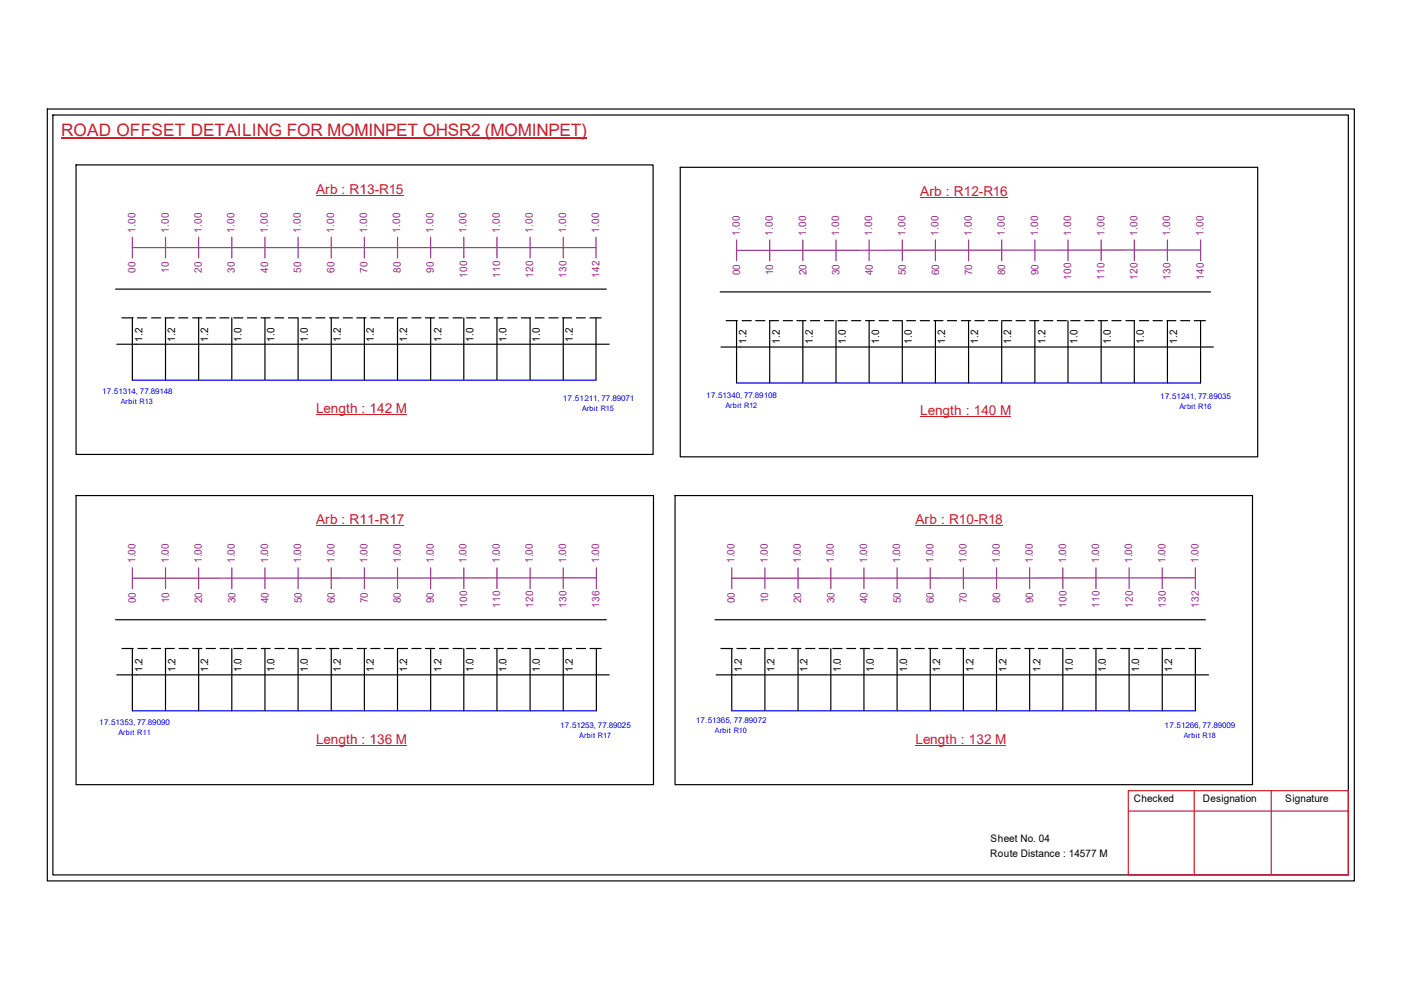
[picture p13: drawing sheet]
<svg xmlns="http://www.w3.org/2000/svg" width="297mm" height="210mm" viewBox="0 0 297 210" stroke-linecap="round" stroke-linejoin="round" font-family="sans-serif">
<defs><g id="words">
<text font-size="3.6" fill="#cd2027" x="13" y="28.9">ROAD OFFSET DETAILING FOR MOMINPET OHSR2 (MOMINPET)</text>
<g font-size="2.9" fill="#cd2027">
<text x="67" y="41.1">Arb : R13-R15</text>
<text x="195.1" y="41.6">Arb : R12-R16</text>
<text x="67" y="87.5">Length : 142 M</text>
<text x="195.1" y="88.1">Length : 140 M</text>
<text x="67" y="111.2">Arb : R11-R17</text>
<text x="194.1" y="111.2">Arb : R10-R18</text>
<text x="67" y="157.6">Length : 136 M</text>
<text x="194.1" y="157.6">Length : 132 M</text>
</g>
<g font-size="2.2" fill="#93278f">
<text x="28.7" y="49.4" transform="rotate(-90 28.7 49.4)">1.00</text>
<text x="35.8" y="49.4" transform="rotate(-90 35.8 49.4)">1.00</text>
<text x="42.8" y="49.4" transform="rotate(-90 42.8 49.4)">1.00</text>
<text x="49.7" y="49.4" transform="rotate(-90 49.7 49.4)">1.00</text>
<text x="56.8" y="49.4" transform="rotate(-90 56.8 49.4)">1.00</text>
<text x="63.8" y="49.4" transform="rotate(-90 63.8 49.4)">1.00</text>
<text x="70.8" y="49.4" transform="rotate(-90 70.8 49.4)">1.00</text>
<text x="77.8" y="49.4" transform="rotate(-90 77.8 49.4)">1.00</text>
<text x="84.9" y="49.4" transform="rotate(-90 84.9 49.4)">1.00</text>
<text x="91.9" y="49.4" transform="rotate(-90 91.9 49.4)">1.00</text>
<text x="98.9" y="49.4" transform="rotate(-90 98.9 49.4)">1.00</text>
<text x="106" y="49.4" transform="rotate(-90 106 49.4)">1.00</text>
<text x="113" y="49.4" transform="rotate(-90 113 49.4)">1.00</text>
<text x="120" y="49.4" transform="rotate(-90 120 49.4)">1.00</text>
<text x="127" y="49.4" transform="rotate(-90 127 49.4)">1.00</text>
<text x="156.8" y="50" transform="rotate(-90 156.8 50)">1.00</text>
<text x="163.9" y="50" transform="rotate(-90 163.9 50)">1.00</text>
<text x="170.9" y="50" transform="rotate(-90 170.9 50)">1.00</text>
<text x="177.9" y="50" transform="rotate(-90 177.9 50)">1.00</text>
<text x="185" y="50" transform="rotate(-90 185 50)">1.00</text>
<text x="192" y="50" transform="rotate(-90 192 50)">1.00</text>
<text x="199" y="50" transform="rotate(-90 199 50)">1.00</text>
<text x="206" y="50" transform="rotate(-90 206 50)">1.00</text>
<text x="213.1" y="50" transform="rotate(-90 213.1 50)">1.00</text>
<text x="220.1" y="50" transform="rotate(-90 220.1 50)">1.00</text>
<text x="227.1" y="50" transform="rotate(-90 227.1 50)">1.00</text>
<text x="234.1" y="50" transform="rotate(-90 234.1 50)">1.00</text>
<text x="241.2" y="50" transform="rotate(-90 241.2 50)">1.00</text>
<text x="248.1" y="50" transform="rotate(-90 248.1 50)">1.00</text>
<text x="255.1" y="50" transform="rotate(-90 255.1 50)">1.00</text>
<text x="28.7" y="57.8" transform="rotate(-90 28.7 57.8)">00</text>
<text x="35.8" y="57.8" transform="rotate(-90 35.8 57.8)">10</text>
<text x="42.8" y="57.8" transform="rotate(-90 42.8 57.8)">20</text>
<text x="49.8" y="57.8" transform="rotate(-90 49.8 57.8)">30</text>
<text x="56.9" y="57.8" transform="rotate(-90 56.9 57.8)">40</text>
<text x="63.9" y="57.8" transform="rotate(-90 63.9 57.8)">50</text>
<text x="70.9" y="57.8" transform="rotate(-90 70.9 57.8)">60</text>
<text x="77.9" y="57.8" transform="rotate(-90 77.9 57.8)">70</text>
<text x="85" y="57.8" transform="rotate(-90 85 57.8)">80</text>
<text x="92" y="57.8" transform="rotate(-90 92 57.8)">90</text>
<text x="99" y="58.8" transform="rotate(-90 99 58.8)">100</text>
<text x="106" y="58.8" transform="rotate(-90 106 58.8)">110</text>
<text x="113.1" y="58.8" transform="rotate(-90 113.1 58.8)">120</text>
<text x="120.1" y="58.8" transform="rotate(-90 120.1 58.8)">130</text>
<text x="127.1" y="58.8" transform="rotate(-90 127.1 58.8)">142</text>
<text x="156.9" y="58.3" transform="rotate(-90 156.9 58.3)">00</text>
<text x="164" y="58.3" transform="rotate(-90 164 58.3)">10</text>
<text x="171" y="58.3" transform="rotate(-90 171 58.3)">20</text>
<text x="178" y="58.3" transform="rotate(-90 178 58.3)">30</text>
<text x="185" y="58.3" transform="rotate(-90 185 58.3)">40</text>
<text x="192.1" y="58.3" transform="rotate(-90 192.1 58.3)">50</text>
<text x="199.1" y="58.3" transform="rotate(-90 199.1 58.3)">60</text>
<text x="206.1" y="58.3" transform="rotate(-90 206.1 58.3)">70</text>
<text x="213.1" y="58.3" transform="rotate(-90 213.1 58.3)">80</text>
<text x="220.2" y="58.3" transform="rotate(-90 220.2 58.3)">90</text>
<text x="227.1" y="59.4" transform="rotate(-90 227.1 59.4)">100</text>
<text x="234.1" y="59.4" transform="rotate(-90 234.1 59.4)">110</text>
<text x="241.2" y="59.4" transform="rotate(-90 241.2 59.4)">120</text>
<text x="248.2" y="59.4" transform="rotate(-90 248.2 59.4)">130</text>
<text x="255.2" y="59.4" transform="rotate(-90 255.2 59.4)">140</text>
<text x="28.7" y="119.5" transform="rotate(-90 28.7 119.5)">1.00</text>
<text x="35.8" y="119.5" transform="rotate(-90 35.8 119.5)">1.00</text>
<text x="42.8" y="119.5" transform="rotate(-90 42.8 119.5)">1.00</text>
<text x="49.8" y="119.5" transform="rotate(-90 49.8 119.5)">1.00</text>
<text x="56.9" y="119.5" transform="rotate(-90 56.9 119.5)">1.00</text>
<text x="63.9" y="119.5" transform="rotate(-90 63.9 119.5)">1.00</text>
<text x="70.9" y="119.5" transform="rotate(-90 70.9 119.5)">1.00</text>
<text x="77.9" y="119.5" transform="rotate(-90 77.9 119.5)">1.00</text>
<text x="85" y="119.5" transform="rotate(-90 85 119.5)">1.00</text>
<text x="92" y="119.5" transform="rotate(-90 92 119.5)">1.00</text>
<text x="98.9" y="119.5" transform="rotate(-90 98.9 119.5)">1.00</text>
<text x="106" y="119.5" transform="rotate(-90 106 119.5)">1.00</text>
<text x="113" y="119.5" transform="rotate(-90 113 119.5)">1.00</text>
<text x="120" y="119.5" transform="rotate(-90 120 119.5)">1.00</text>
<text x="127" y="119.5" transform="rotate(-90 127 119.5)">1.00</text>
<text x="155.7" y="119.5" transform="rotate(-90 155.7 119.5)">1.00</text>
<text x="162.8" y="119.5" transform="rotate(-90 162.8 119.5)">1.00</text>
<text x="169.8" y="119.5" transform="rotate(-90 169.8 119.5)">1.00</text>
<text x="176.8" y="119.5" transform="rotate(-90 176.8 119.5)">1.00</text>
<text x="183.9" y="119.5" transform="rotate(-90 183.9 119.5)">1.00</text>
<text x="190.9" y="119.5" transform="rotate(-90 190.9 119.5)">1.00</text>
<text x="197.9" y="119.5" transform="rotate(-90 197.9 119.5)">1.00</text>
<text x="204.9" y="119.5" transform="rotate(-90 204.9 119.5)">1.00</text>
<text x="212" y="119.5" transform="rotate(-90 212 119.5)">1.00</text>
<text x="219" y="119.5" transform="rotate(-90 219 119.5)">1.00</text>
<text x="226" y="119.5" transform="rotate(-90 226 119.5)">1.00</text>
<text x="233" y="119.5" transform="rotate(-90 233 119.5)">1.00</text>
<text x="240.1" y="119.5" transform="rotate(-90 240.1 119.5)">1.00</text>
<text x="247.1" y="119.5" transform="rotate(-90 247.1 119.5)">1.00</text>
<text x="254.1" y="119.5" transform="rotate(-90 254.1 119.5)">1.00</text>
<text x="28.8" y="127.9" transform="rotate(-90 28.8 127.9)">00</text>
<text x="35.9" y="127.9" transform="rotate(-90 35.9 127.9)">10</text>
<text x="42.9" y="127.9" transform="rotate(-90 42.9 127.9)">20</text>
<text x="49.9" y="127.9" transform="rotate(-90 49.9 127.9)">30</text>
<text x="56.9" y="127.9" transform="rotate(-90 56.9 127.9)">40</text>
<text x="64" y="127.9" transform="rotate(-90 64 127.9)">50</text>
<text x="71" y="127.9" transform="rotate(-90 71 127.9)">60</text>
<text x="78" y="127.9" transform="rotate(-90 78 127.9)">70</text>
<text x="85" y="127.9" transform="rotate(-90 85 127.9)">80</text>
<text x="92" y="127.9" transform="rotate(-90 92 127.9)">90</text>
<text x="99" y="128.9" transform="rotate(-90 99 128.9)">100</text>
<text x="106" y="128.9" transform="rotate(-90 106 128.9)">110</text>
<text x="113.1" y="128.9" transform="rotate(-90 113.1 128.9)">120</text>
<text x="120.1" y="128.9" transform="rotate(-90 120.1 128.9)">130</text>
<text x="127.1" y="128.9" transform="rotate(-90 127.1 128.9)">136</text>
<text x="155.8" y="127.9" transform="rotate(-90 155.8 127.9)">00</text>
<text x="162.9" y="127.9" transform="rotate(-90 162.9 127.9)">10</text>
<text x="169.9" y="127.9" transform="rotate(-90 169.9 127.9)">20</text>
<text x="176.9" y="127.9" transform="rotate(-90 176.9 127.9)">30</text>
<text x="183.9" y="127.9" transform="rotate(-90 183.9 127.9)">40</text>
<text x="191" y="127.9" transform="rotate(-90 191 127.9)">50</text>
<text x="198" y="127.9" transform="rotate(-90 198 127.9)">60</text>
<text x="205" y="127.9" transform="rotate(-90 205 127.9)">70</text>
<text x="212" y="127.9" transform="rotate(-90 212 127.9)">80</text>
<text x="219.1" y="127.9" transform="rotate(-90 219.1 127.9)">90</text>
<text x="226.1" y="128.9" transform="rotate(-90 226.1 128.9)">100</text>
<text x="233.1" y="128.9" transform="rotate(-90 233.1 128.9)">110</text>
<text x="240.2" y="128.9" transform="rotate(-90 240.2 128.9)">120</text>
<text x="247.2" y="128.9" transform="rotate(-90 247.2 128.9)">130</text>
<text x="254.2" y="128.9" transform="rotate(-90 254.2 128.9)">132</text>
</g>
<g font-size="2.2">
<text x="30.2" y="72.5" transform="rotate(-90 30.2 72.5)">1.2</text>
<text x="37.1" y="72.5" transform="rotate(-90 37.1 72.5)">1.2</text>
<text x="44.2" y="72.5" transform="rotate(-90 44.2 72.5)">1.2</text>
<text x="51.2" y="72.5" transform="rotate(-90 51.2 72.5)">1.0</text>
<text x="58.2" y="72.5" transform="rotate(-90 58.2 72.5)">1.0</text>
<text x="65.2" y="72.5" transform="rotate(-90 65.2 72.5)">1.0</text>
<text x="72.3" y="72.5" transform="rotate(-90 72.3 72.5)">1.2</text>
<text x="79.3" y="72.5" transform="rotate(-90 79.3 72.5)">1.2</text>
<text x="86.3" y="72.5" transform="rotate(-90 86.3 72.5)">1.2</text>
<text x="93.6" y="72.5" transform="rotate(-90 93.6 72.5)">1.2</text>
<text x="100.4" y="72.5" transform="rotate(-90 100.4 72.5)">1.0</text>
<text x="107.4" y="72.5" transform="rotate(-90 107.4 72.5)">1.0</text>
<text x="114.4" y="72.5" transform="rotate(-90 114.4 72.5)">1.0</text>
<text x="121.5" y="72.5" transform="rotate(-90 121.5 72.5)">1.2</text>
<text x="158.3" y="73" transform="rotate(-90 158.3 73)">1.2</text>
<text x="165.3" y="73" transform="rotate(-90 165.3 73)">1.2</text>
<text x="172.3" y="73" transform="rotate(-90 172.3 73)">1.2</text>
<text x="179.4" y="73" transform="rotate(-90 179.4 73)">1.0</text>
<text x="186.4" y="73" transform="rotate(-90 186.4 73)">1.0</text>
<text x="193.3" y="73" transform="rotate(-90 193.3 73)">1.0</text>
<text x="200.4" y="73" transform="rotate(-90 200.4 73)">1.2</text>
<text x="207.4" y="73" transform="rotate(-90 207.4 73)">1.2</text>
<text x="214.4" y="73" transform="rotate(-90 214.4 73)">1.2</text>
<text x="221.7" y="73" transform="rotate(-90 221.7 73)">1.2</text>
<text x="228.5" y="73" transform="rotate(-90 228.5 73)">1.0</text>
<text x="235.5" y="73" transform="rotate(-90 235.5 73)">1.0</text>
<text x="242.5" y="73" transform="rotate(-90 242.5 73)">1.0</text>
<text x="249.6" y="73" transform="rotate(-90 249.6 73)">1.2</text>
<text x="30.2" y="142.6" transform="rotate(-90 30.2 142.6)">1.2</text>
<text x="37.2" y="142.6" transform="rotate(-90 37.2 142.6)">1.2</text>
<text x="44.2" y="142.6" transform="rotate(-90 44.2 142.6)">1.2</text>
<text x="51.2" y="142.6" transform="rotate(-90 51.2 142.6)">1.0</text>
<text x="58.2" y="142.6" transform="rotate(-90 58.2 142.6)">1.0</text>
<text x="65.2" y="142.6" transform="rotate(-90 65.2 142.6)">1.0</text>
<text x="72.3" y="142.6" transform="rotate(-90 72.3 142.6)">1.2</text>
<text x="79.3" y="142.6" transform="rotate(-90 79.3 142.6)">1.2</text>
<text x="86.3" y="142.6" transform="rotate(-90 86.3 142.6)">1.2</text>
<text x="93.6" y="142.6" transform="rotate(-90 93.6 142.6)">1.2</text>
<text x="100.4" y="142.6" transform="rotate(-90 100.4 142.6)">1.0</text>
<text x="107.4" y="142.6" transform="rotate(-90 107.4 142.6)">1.0</text>
<text x="114.4" y="142.6" transform="rotate(-90 114.4 142.6)">1.0</text>
<text x="121.5" y="142.6" transform="rotate(-90 121.5 142.6)">1.2</text>
<text x="157.3" y="142.6" transform="rotate(-90 157.3 142.6)">1.2</text>
<text x="164.2" y="142.6" transform="rotate(-90 164.2 142.6)">1.2</text>
<text x="171.2" y="142.6" transform="rotate(-90 171.2 142.6)">1.2</text>
<text x="178.3" y="142.6" transform="rotate(-90 178.3 142.6)">1.0</text>
<text x="185.3" y="142.6" transform="rotate(-90 185.3 142.6)">1.0</text>
<text x="192.3" y="142.6" transform="rotate(-90 192.3 142.6)">1.0</text>
<text x="199.3" y="142.6" transform="rotate(-90 199.3 142.6)">1.2</text>
<text x="206.4" y="142.6" transform="rotate(-90 206.4 142.6)">1.2</text>
<text x="213.4" y="142.6" transform="rotate(-90 213.4 142.6)">1.2</text>
<text x="220.6" y="142.6" transform="rotate(-90 220.6 142.6)">1.2</text>
<text x="227.5" y="142.6" transform="rotate(-90 227.5 142.6)">1.0</text>
<text x="234.5" y="142.6" transform="rotate(-90 234.5 142.6)">1.0</text>
<text x="241.5" y="142.6" transform="rotate(-90 241.5 142.6)">1.0</text>
<text x="248.5" y="142.6" transform="rotate(-90 248.5 142.6)">1.2</text>
<text x="240.4" y="170.1">Checked</text>
<text x="255.1" y="170.1">Designation</text>
<text x="272.5" y="170.1">Signature</text>
<text x="210" y="178.6">Sheet No. 04</text>
<text x="209.9" y="181.7">Route Distance : 14577 M</text>
</g>
<g font-size="1.7" fill="#00f">
<text x="21.6" y="83.6">17.51314, 77.89148</text>
<text x="119.3" y="85.1">17.51211, 77.89071</text>
<text x="149.7" y="84.3">17.51340, 77.89108</text>
<text x="246" y="84.5">17.51241, 77.89035</text>
<text x="21" y="153.8">17.51353, 77.89090</text>
<text x="118.7" y="154.4">17.51253, 77.89025</text>
<text x="147.5" y="153.3">17.51365, 77.89072</text>
<text x="246.9" y="154.3">17.51266, 77.89009</text>
</g>
<g font-size="1.6" fill="#00f">
<text x="25.6" y="85.7">Arbit R13</text>
<text x="123.4" y="87.2">Arbit R15</text>
<text x="153.8" y="86.4">Arbit R12</text>
<text x="250.1" y="86.6">Arbit R16</text>
<text x="25.1" y="155.9">Arbit R11</text>
<text x="151.6" y="155.4">Arbit R10</text>
<text x="122.8" y="156.5">Arbit R17</text>
<text x="251" y="156.4">Arbit R18</text>
</g>
</g></defs>
<g fill="none" stroke="#000" stroke-width=".25">
<path d="M10 23.1h277.1v163.7h-277.1zM11.2 24.4h274.7v161.1h-274.7zM16.1 35h122.4v61.4h-122.4zM144.2 35.5h122.5v61.4h-122.5zM24.5 61.3h104.1M24.8 73h104.4M25.9 67.4h2.3M28.1 67.4v13.2M29.2 67.4h1.9M32.1 67.4h2M35 67.4h2M35.1 67.4v13.2"/>
<path d="M37.9 67.4h1.9M40.8 67.4h2M42.1 67.4v13.2M43.7 67.4h2M46.6 67.4h2M49.1 67.4v13.2M49.6 67.4h1.9M52.4 67.4h2M55.3 67.4h2M56.2 67.4v13.2M58.3 67.4h1.9M61.2 67.4h1.9"/>
<path d="M63.2 67.4v13.2M64 67.4h2M67 67.4h1.9M69.9 67.4h1.9M70.2 67.4v13.2M72.8 67.4h1.9M75.6 67.4h2M77.3 67.4v13.2M78.6 67.4h2M81.5 67.4h1.9M84.3 67.4v13.2M84.4 67.4h1.9"/>
<path d="M87.3 67.4h2M90.2 67.4h2M91.3 67.4v13.2M93.1 67.4h1.9M96.1 67.4h1.9M98.3 67.4v13.2M98.9 67.4h2M101.8 67.4h2M104.8 67.4h1.8M105.4 67.4v13.2M107.7 67.4h1.9M110.5 67.4h2"/>
<path d="M112.4 67.4v13.2M113.5 67.4h1.9M116.4 67.4h1.9M119.2 67.4h2M119.4 67.4v13.2M122.2 67.4h1.9M125.1 67.4h2.4M126.4 67.4v13.2M152.7 61.9h104M152.9 73.6h104.4M154 68h2.3M156.2 68v13.2"/>
<path d="M157.3 68h2M160.2 68h2M163.1 68h2M163.2 68v13.2M166.1 68h1.9M168.9 68h2M170.2 68v13.2M171.8 68h2M174.8 68h1.9M177.2 68v13.2M177.7 68h1.9M180.5 68h2"/>
<path d="M183.5 68h1.9M184.3 68v13.2M186.4 68h1.9M189.3 68h1.9M191.3 68v13.2M192.2 68h1.9M195.1 68h2M198 68h1.9M198.3 68v13.2M200.9 68h1.9M203.8 68h2M205.4 68v13.2"/>
<path d="M206.7 68h2M209.6 68h1.9M212.4 68v13.2M212.6 68h1.9M215.4 68h2M218.3 68h2M219.4 68v13.2M221.3 68h1.9M224.2 68h1.9M226.4 68v13.2M227 68h2M230 68h1.9"/>
<path d="M232.9 68h1.9M233.5 68v13.2M235.8 68h1.9M238.7 68h1.9M240.5 68v13.2M241.6 68h1.9M244.5 68h1.9M247.4 68h1.9M247.5 68v13.2M250.3 68h2M253.2 68h2.4M254.5 68v13.2"/>
<path d="M16.1 105.1h122.5v61.3h-122.5zM143.1 105.1h122.5v61.3h-122.5zM24.5 131.4h104.1M25.9 137.5h2.3M28.1 137.5v13.2M29.2 137.5h2M32.1 137.5h2M35 137.5h2M35.1 137.5v13.2M38 137.5h1.9M40.8 137.5h2M42.1 137.5v13.2"/>
<path d="M43.7 137.5h2M46.7 137.5h1.9M49.1 137.5v13.2M49.6 137.5h1.9M52.4 137.5h2M55.4 137.5h1.9M56.2 137.5v13.2M58.3 137.5h1.9M61.2 137.5h1.9M63.2 137.5v13.2M64 137.5h2M67 137.5h2"/>
<path d="M69.9 137.5h1.9M70.2 137.5v13.2M72.8 137.5h1.9M75.7 137.5h2M77.3 137.5v13.2M78.6 137.5h2M81.5 137.5h1.9M84.3 137.5v13.2M84.5 137.5h1.9M87.3 137.5h2M90.2 137.5h2M91.3 137.5v13.2"/>
<path d="M93.2 137.5h1.8M96.1 137.5h1.9M98.3 137.5v13.2M98.9 137.5h2M101.9 137.5h1.9M104.8 137.5h1.9M105.4 137.5v13.2M107.7 137.5h1.9M110.6 137.5h1.9M112.4 137.5v13.2M113.5 137.5h1.9M116.4 137.5h1.9"/>
<path d="M119.2 137.5h2M119.4 137.5v13.2M122.2 137.5h2M125.1 137.5h2.4M126.4 137.5v13.2M151.6 131.4h104M152.9 137.5h2.4M155.1 137.5v13.2M156.2 137.5h2M159.1 137.5h2M162.1 137.5h1.9M162.2 137.5v13.2"/>
<path d="M165 137.5h1.9M167.8 137.5h2M169.2 137.5v13.2M170.8 137.5h2M173.7 137.5h1.9M176.1 137.5v13.2M176.6 137.5h1.9M179.5 137.5h1.9M182.4 137.5h2M183.2 137.5v13.2M185.3 137.5h1.9M188.3 137.5h1.8"/>
<path d="M190.2 137.5v13.2M191.1 137.5h2M194 137.5h2M196.9 137.5h1.9M197.2 137.5v13.2M199.9 137.5h1.9M202.7 137.5h2M204.3 137.5v13.2M205.6 137.5h2M208.6 137.5h1.9M211.3 137.5v13.2M211.5 137.5h1.9"/>
<path d="M214.3 137.5h2M217.3 137.5h1.9M218.3 137.5v13.2M220.2 137.5h1.9M223.1 137.5h1.9M225.3 137.5v13.2M226 137.5h2M228.9 137.5h1.9M231.8 137.5h1.9M232.4 137.5v13.2M234.7 137.5h1.9M237.6 137.5h2"/>
<path d="M239.4 137.5v13.2M240.5 137.5h1.9M243.5 137.5h1.8M246.3 137.5h2M246.4 137.5v13.2M249.2 137.5h2M252.1 137.5h2.4M253.4 137.5v13.2M24.8 143.1h104.4M151.8 143.1h104.4"/>
</g>
<path d="M239.2 167.6h46.7v17.9h-46.7zM239.2 172h46.7M253.2 167.6v17.9M269.5 167.6v17.9" fill="none" stroke="#cc1f26" stroke-width=".25"/>
<path d="M13 29.3h111.4" fill="none" stroke="#cd2027" stroke-width=".25"/>
<path d="M28.1 80.6h98.3M156.2 81.2h98.3M28.1 150.7h98.3M155.1 150.7h98.3" fill="none" stroke="#00f" stroke-width=".25"/>
<g fill="none" stroke="#93278f" stroke-width=".25">
<path d="M28.1 52.5h98.3M28.1 50.3v4.4M35.1 50.3v4.4M42.1 50.3v4.4M49.1 50.3v4.4M56.2 50.3v4.4M63.2 50.3v4.4M70.2 50.3v4.4M77.3 50.3v4.4M84.3 50.3v4.4M91.3 50.3v4.4M98.3 50.3v4.4"/>
<path d="M105.4 50.3v4.4M112.4 50.3v4.4M119.4 50.3v4.4M126.4 50.3v4.4M156.2 50.9v4.4M163.2 50.9v4.4M170.2 50.9v4.4M177.2 50.9v4.4M184.3 50.9v4.4M191.3 50.9v4.4M198.3 50.9v4.4M205.4 50.9v4.4"/>
<path d="M212.4 50.9v4.4M219.4 50.9v4.4M226.4 50.9v4.4M233.5 50.9v4.4M240.5 50.9v4.4M247.5 50.9v4.4M254.5 53l-98.3 .1M254.5 50.9v4.4M28.1 120.4v4.4M35.1 120.4v4.4M42.1 120.4v4.4M49.1 120.4v4.4"/>
<path d="M56.2 120.4v4.4M63.2 120.4v4.4M70.2 120.4v4.4M77.3 120.4v4.4M84.3 120.4v4.4M91.3 120.4v4.4M98.3 120.4v4.4M105.4 120.4v4.4M112.4 120.4v4.4M119.4 120.4v4.4M126.4 122.5l-98.3 .1M126.4 120.4v4.4"/>
<path d="M155.1 120.4v4.4M162.2 120.4v4.4M169.2 120.4v4.4M176.1 120.4v4.4M183.2 120.4v4.4M190.2 120.4v4.4M197.2 120.4v4.4M204.3 120.4v4.4M211.3 120.4v4.4M218.3 120.4v4.4M225.3 120.4v4.4M232.4 120.4v4.4"/>
<path d="M239.4 120.4v4.4M246.4 120.4v4.4M253.4 122.5l-98.3 .1M253.4 120.4v4.4"/>
</g>
<path d="M67 41.4h18.5M195.1 41.9h18.5M67 87.9h19.2M195.1 88.4h19.2M67 111.5h18.6M194.1 111.5h18.5M67 158h19.2M194.1 158h19.2" fill="none" stroke="#cd2027" stroke-width=".21"/>
<use href="#words"/>
</svg>
